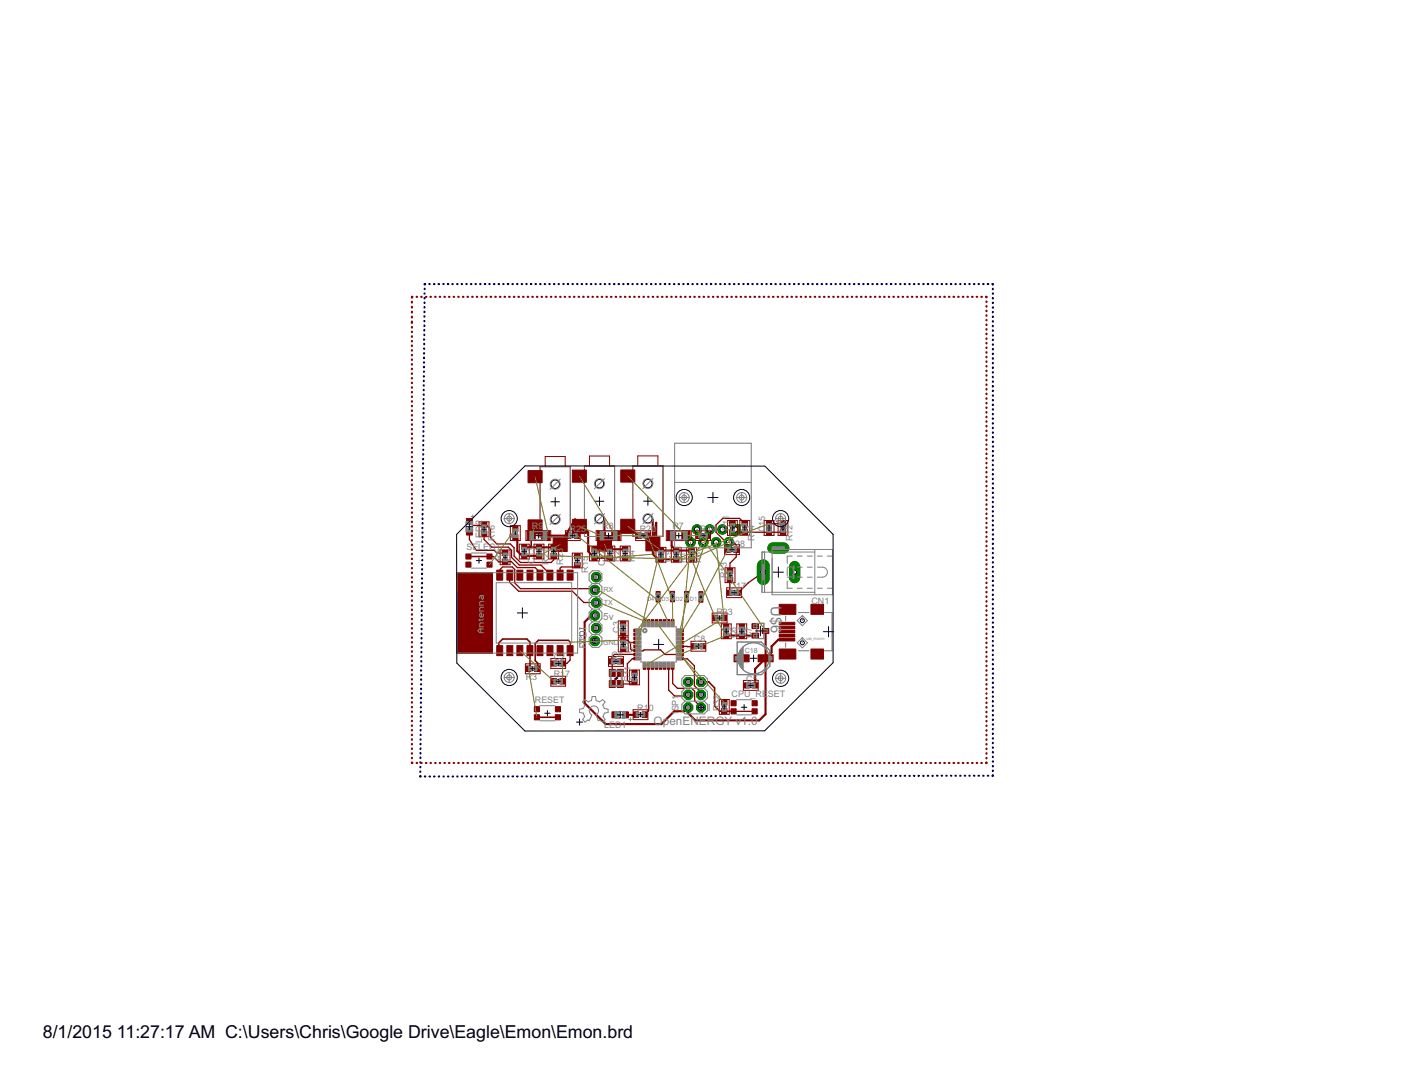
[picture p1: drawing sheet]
<svg xmlns="http://www.w3.org/2000/svg" width="279mm" height="216mm" viewBox="0 0 279 216" stroke-linecap="round" stroke-linejoin="round" font-family="sans-serif">
<defs><g id="words">
<g font-size="4">
<text x="8.5" y="206.4">8/1/2015</text>
<text x="23.2" y="206.4">11:27:17 AM C:\Users\Chris\Google Drive\Eagle\Emon\Emon.brd</text>
</g>
<text font-size="3.3" fill="#808080" x="153.3" y="120.5" transform="rotate(90 153.3 120.5)">U$6</text>
<text font-size="2.6" fill="#808080" x="130" y="144.1">OpenENERGY v1.0</text>
<text font-size="2.2" fill="#808080" x="120" y="123.2">5v</text>
<g font-size="2" fill="#808080">
<text x="95.9" y="107.9" transform="rotate(-90 95.9 107.9)">LED</text>
<text x="95.9" y="104.4" transform="rotate(-90 95.9 104.4)">2</text>
<text x="98.4" y="107.6" transform="rotate(-90 98.4 107.6)">R16</text>
<text x="105.8" y="105.2">R9</text>
<text x="113.3" y="105.9">R25</text>
<text x="119.7" y="105.2">R8</text>
<text x="127.2" y="105.9">R20</text>
<text x="133.7" y="105.2">R7</text>
<text x="139.2" y="105.9">R19</text>
<text x="145" y="105.6" transform="rotate(-90 145 105.6)">R11</text>
<text x="150" y="107.6" transform="rotate(-90 150 107.6)">R1</text>
<text x="150" y="105.3" transform="rotate(-90 150 105.3)">4</text>
<text x="152.2" y="105.9" transform="rotate(-90 152.2 105.9)">C15</text>
<text x="157.6" y="107.6" transform="rotate(-90 157.6 107.6)">R12</text>
<text x="92.7" y="109.4">SELECT</text>
<text x="99.8" y="111.4" transform="rotate(-90 99.8 111.4)">R5</text>
<text x="106.3" y="112.1" transform="rotate(-90 106.3 112.1)">C13</text>
<text x="109.1" y="112.3" transform="rotate(-90 109.1 112.3)">R21</text>
<text x="112" y="112.3" transform="rotate(-90 112 112.3)">R23</text>
<text x="117" y="113.8" transform="rotate(-90 117 113.8)">R15</text>
<text x="120.3" y="112.4" transform="rotate(-90 120.3 112.4)">C12</text>
<text x="123.2" y="111.7" transform="rotate(-90 123.2 111.7)">R2</text>
<text x="126.2" y="111.7" transform="rotate(-90 126.2 111.7)">R4</text>
<text x="133.5" y="111.7" transform="rotate(-90 133.5 111.7)">C9</text>
<text x="136.4" y="111.9" transform="rotate(-90 136.4 111.9)">R1</text>
<text x="139.4" y="111.9" transform="rotate(-90 139.4 111.9)">R6</text>
<text x="144.9" y="108.6">R28</text>
<text x="144.5" y="115" transform="rotate(-90 144.5 115)">R13</text>
<text x="145.1" y="117.1">C17</text>
<text x="123.2" y="125.8" transform="rotate(-90 123.2 125.8)">C3</text>
<text x="142.5" y="122.2">R33</text>
<text x="161.4" y="120.1">CN1</text>
<text x="110.1" y="131.1">C2</text>
<text x="121.6" y="130.7">C4</text>
<text x="125.8" y="129.8" transform="rotate(-90 125.8 129.8)">C1</text>
<text x="138" y="127.7">C8</text>
<text x="146.5" y="126.9" transform="rotate(-90 146.5 126.9)">C6</text>
<text x="149.5" y="126.9" transform="rotate(-90 149.5 126.9)">C7</text>
<text x="104.6" y="135.1">R3</text>
<text x="110.1" y="134.6">R1</text>
<text x="112.4" y="134.6">7</text>
<text x="125.4" y="135.6" transform="rotate(-90 125.4 135.6)">C11</text>
<text x="148.4" y="135.5">C5</text>
<text x="106.4" y="139.8">RESET</text>
<text x="126.7" y="141.4">R10</text>
<text x="135" y="141.9" transform="rotate(-90 135 141.9)">ISP1</text>
<text x="143.1" y="141.4" transform="rotate(-90 143.1 141.4)">R32</text>
<text x="145.5" y="138.6">CPU_RE</text>
<text x="152.7" y="138.6">SET</text>
<text x="120.1" y="144.6">LED1</text>
</g>
<g font-size="1.6" fill="#808080">
<text x="120" y="117.7">RX</text>
<text x="120.1" y="120.4">TX</text>
<text x="120" y="128.1">GND</text>
<text x="148.1" y="129.9">C18</text>
</g>
<g font-size="1.3" fill="#808080">
<text x="128.7" y="119.4">D4</text>
<text x="131.6" y="119.4">D3</text>
<text x="134.4" y="119.4">D2</text>
<text x="137.2" y="119.5">D1</text>
</g>
<g font-size=".7" fill="#808080">
<text x="127.8" y="123">U1</text>
<text x="160.3" y="127.2">USB_POWER</text>
</g>
</g></defs>
<path d="M90.9 113.9h7v16h-7z" fill="#000080" stroke="#000080" stroke-width=".2"/>
<g fill="none" stroke="#000080" stroke-width=".42">
<path d="M84.4 58.3v.1M84.4 59.2v.1M84.5 57.4v.1M84.6 56.5l-.1 .1M85.4 56.5h.1M86.3 56.5h.1M87.2 56.5h.1M88.1 56.5h.1M89 56.5h.2M90 56.5h.1M90.9 56.5h.1M91.8 56.5h.1"/>
<path d="M92.7 56.5h.1M93.6 56.5h.1M94.6 56.5h.1M95.5 56.5h.1M96.4 56.5h.1M97.3 56.5h.1M98.2 56.5h.1M99.1 56.5h.2M100.1 56.5h.1M101 56.5h.1M101.9 56.5h.1M102.8 56.5h.1"/>
<path d="M103.7 56.5h.1M104.6 56.5h.2M105.6 56.5h.1M106.5 56.5h.1M107.4 56.5h.1M108.3 56.5h.1M109.2 56.5h.1M110.2 56.5h.1M111.1 56.5h.1M112 56.5h.1M112.9 56.5h.1M113.8 56.5h.1"/>
<path d="M114.7 56.5h.2M115.7 56.5h.1M116.6 56.5h.1M117.5 56.5h.1M118.4 56.5h.1M119.3 56.5h.1M120.2 56.5h.2M121.2 56.5h.1M122.1 56.5h.1M123 56.5h.1M123.9 56.5h.1M124.8 56.5h.1"/>
<path d="M125.8 56.5h.1M126.7 56.5h.1M127.6 56.5h.1M128.5 56.5h.1M129.4 56.5h.1M130.3 56.5h.2M131.3 56.5h.1M132.2 56.5h.1M133.1 56.5h.1M134 56.5h.1M134.9 56.5h.1M135.8 56.5h.2"/>
<path d="M136.8 56.5h.1M137.7 56.5h.1M138.6 56.5h.1M139.5 56.5h.1M140.4 56.5h.1M141.4 56.5h.1M142.3 56.5h.1M143.2 56.5h.1M144.1 56.5h.1M145 56.5h.1M145.9 56.5h.1M146.9 56.5h.1"/>
<path d="M147.8 56.5h.1M148.7 56.5h.1M149.6 56.5h.1M150.5 56.5h.1M151.4 56.5h.2M152.4 56.5h.1M153.3 56.5h.1M154.2 56.5h.1M155.1 56.5h.1M156 56.5h.1M157 56.5h.1M157.9 56.5h.1"/>
<path d="M158.8 56.5h.1M159.7 56.5h.1M160.6 56.5h.1M161.5 56.5h.1M162.5 56.5h.1M163.4 56.5h.1M164.3 56.5h.1M165.2 56.5h.1M166.1 56.5h.1M167 56.5h.2M168 56.5h.1M168.9 56.5h.1"/>
<path d="M169.8 56.5h.1M170.7 56.5h.1M171.6 56.5h.1M172.6 56.5h.1M173.5 56.5h.1M174.4 56.5h.1M175.3 56.5h.1M176.2 56.5h.1M177.1 56.5h.1M178.1 56.5h.1M179 56.5h.1M179.9 56.5h.1"/>
<path d="M180.8 56.5h.1M181.7 56.5h.1M182.6 56.5h.2M183.6 56.5h.1M184.5 56.5h.1M185.4 56.5h.1M186.3 56.5h.1M187.2 56.5h.1M188.2 56.5h.1M189.1 56.5h.1M190 56.5h.1M190.9 56.5h.1"/>
<path d="M191.8 56.5h.1M192.7 56.5h.1M193.7 56.5h.1M194.6 56.5h.1M195.5 56.5h.1M196.4 56.5h.1M197.3 56.5l.1 .1M197.4 57.4v.1M197.4 58.3v.1M197.4 59.2v.2M84.2 79.3v.1M84.3 76.6v.1"/>
<path d="M84.3 77.5v.1M84.3 78.4v.1M84.3 74.8v.1M84.3 75.7v.1M84.3 72v.1M84.3 72.9v.1M84.3 73.9h.1M84.3 70.2v.1M84.3 71.1v.1M84.3 67.4v.1M84.3 68.3v.2M84.3 69.3v.1"/>
<path d="M84.4 65.6v.1M84.4 66.5v.1M84.4 62.9v.1M84.4 63.8v.1M84.4 64.7v.1M84.4 61v.2M84.4 62v.1M84.4 60.1v.1M197.4 60.2v.1M197.4 61.1v.1M197.4 62v.1M197.4 62.9v.1"/>
<path d="M197.4 63.8v.1M197.4 64.8v.1M197.4 65.7v.1M197.4 66.6v.1M197.4 67.5v.1M197.4 68.5v.1M197.4 69.4v.1M197.4 70.3v.1M197.4 71.2v.1M197.4 72.1v.1M197.4 73v.2M197.4 74v.1"/>
<path d="M197.4 74.9v.1M197.4 75.8v.1M197.4 76.7v.2M197.4 77.7v.1M197.4 78.6v.1M197.4 79.5v.1M84.1 97.6v.1M84.1 98.5v.1M84.1 99.4v.1M84.1 95.8v.1M84.1 96.7v.1M84.1 93v.1"/>
<path d="M84.1 93.9v.1M84.1 94.9v.1M84.1 91.2v.1M84.1 92.1v.1M84.2 88.5v.1M84.2 89.4v.1M84.2 90.3v.1M84.2 86.6v.1M84.2 87.5v.2M84.2 83.9v.1M84.2 84.8v.1M84.2 85.7v.1"/>
<path d="M84.2 82.1v.1M84.2 83v.1M84.2 80.2v.1M84.2 81.2v.1M197.4 80.4v.1M197.4 81.3v.1M197.4 82.3v.1M197.4 83.2v.1M197.4 84.1v.1M197.4 85v.1M197.4 86v.1M197.4 86.9v.1"/>
<path d="M197.4 87.8v.1M197.4 88.7v.1M197.4 89.6v.1M197.4 90.6v.1M197.4 91.5v.1M197.4 92.4v.1M197.4 93.3v.1M197.4 94.2v.1M197.4 95.2v.1M197.4 96.1v.1M197.4 97v.1M197.4 97.9v.1"/>
<path d="M197.4 98.8v.2M197.4 99.8v.1M83.9 118.6v.1M83.9 119.5v.1M83.9 116.8v.1M83.9 117.7v.1M83.9 114v.2M83.9 115v.1M83.9 115.9v.1M83.9 112.2v.1M83.9 113.1v.1M84 109.5v.1"/>
<path d="M84 110.4v.1M84 111.3v.1M84 107.7v.1M84 108.6v.1M84 104.9v.1M84 105.8v.1M84 106.7v.1M84 103.1v.1M84 104v.1M84.1 100.4h.1M84.1 101.3v.1M84.1 102.2l-.1 .1"/>
<path d="M197.4 100.7v.1M197.4 101.6v.1M197.4 102.5v.1M197.4 103.4v.2M197.4 104.4v.1M197.4 105.3v.1M197.4 106.2v.1M197.4 107.1v.2M197.4 108.1v.1M197.4 109v.1M197.4 109.9v.1M197.4 110.8v.1"/>
<path d="M197.4 111.7v.1M197.4 112.7v.1M197.4 113.6v.1M197.4 114.5v.1M197.4 115.4v.1M197.4 116.4v.1M197.4 117.3v.1M197.4 118.2v.1M197.4 119.1v.1M83.7 139.6v.1M83.7 137.8v.1M83.7 138.7v.1"/>
<path d="M83.7 135.1v.1M83.7 136v.1M83.7 136.9v.1M83.8 133.2v.1M83.8 134.2v.1M83.8 130.5v.1M83.8 131.4v.1M83.8 132.3v.1M83.8 128.7v.1M83.8 129.6v.1M83.8 125.9v.1M83.8 126.9v.1"/>
<path d="M83.8 127.8v.1M83.8 124.1v.1M83.8 125v.1M83.9 121.4v.1M83.9 122.3v.1M83.9 123.2l-.1 .1M83.9 120.5h.1M197.4 120v.1M197.4 120.9v.2M197.4 121.9v.1M197.4 122.8v.1M197.4 123.7v.1"/>
<path d="M197.4 124.6v.1M197.4 125.6v.1M197.4 126.5v.1M197.4 127.4v.1M197.4 128.3v.1M197.4 129.2v.1M197.4 130.2v.1M197.4 131.1v.1M197.4 132v.1M197.4 132.9v.1M197.4 133.8v.1M197.4 134.8v.1"/>
<path d="M197.4 135.7v.1M197.4 136.6v.1M197.4 137.5v.1M197.4 138.5v.1M197.4 139.4v.1M83.6 154.3l.1 .1M83.6 151.5v.1M83.6 152.4v.1M83.6 153.4v.1M83.6 149.7v.1M83.6 150.6v.1M83.6 147v.1"/>
<path d="M83.6 147.9v.1M83.6 148.8v.1M83.7 144.2v.1M83.7 145.1v.1M83.7 146v.1M83.7 142.4v.1M83.7 143.3v.1M83.7 140.6v.1M83.7 141.5v.1M84.5 154.4h.1M85.4 154.4h.1M86.3 154.4h.1"/>
<path d="M87.2 154.4h.1M88.2 154.4h.1M89.1 154.4h.1M90 154.4h.1M90.9 154.4h.1M91.8 154.3h.1M92.8 154.3h.1M93.7 154.3h.1M94.6 154.3h.1M95.5 154.3h.1M96.4 154.3h.1M97.3 154.3h.1"/>
<path d="M98.3 154.3h.1M99.2 154.3h.1M100.1 154.3h.1M101 154.3h.1M101.9 154.3h.1M102.8 154.3h.1M103.8 154.3h.1M104.7 154.3h.1M105.6 154.3h.1M106.5 154.3h.1M107.4 154.3h.1M108.3 154.3h.1"/>
<path d="M109.3 154.3h.1M110.2 154.3h.1M111.1 154.3h.1M112 154.3h.1M112.9 154.3h.1M113.9 154.3h.1M114.8 154.3h.1M115.7 154.3h.1M116.6 154.3h.1M117.5 154.3h.1M118.4 154.3h.1M119.4 154.3h.1"/>
<path d="M120.3 154.3h.1M121.2 154.3h.1M122.1 154.3h.1M123 154.3h.1M123.9 154.3h.1M124.9 154.3h.1M125.8 154.3h.1M126.7 154.3h.1M127.6 154.3h.1M128.5 154.3h.1M129.4 154.3h.1M130.4 154.3h.1"/>
<path d="M131.3 154.3h.1M132.2 154.3h.1M133.1 154.3h.1M134 154.3h.1M135 154.3h.1M135.9 154.3h.1M136.8 154.3h.1M137.7 154.3h.1M138.7 154.3h-.1M139.5 154.3h.1M140.5 154.3h.1M141.4 154.3h.1"/>
<path d="M142.3 154.3h.1M143.2 154.3h.1M144.1 154.3h.1M145 154.3h.1M146 154.3h.1M146.9 154.3h.1M147.8 154.3h.1M148.7 154.3h.1M149.6 154.3h.1M150.5 154.3h.1M151.5 154.3h.1M152.4 154.3h.1"/>
<path d="M153.3 154.3h.1M154.2 154.3h.1M155.1 154.3h.1M156 154.3h.1M157 154.3h.1M157.9 154.3h.1M158.8 154.3h.1M159.7 154.3h.1M160.6 154.3h.1M161.6 154.3h.1M162.5 154.3h.1M163.4 154.3h.1"/>
<path d="M164.3 154.3h.1M165.2 154.3h.1M166.1 154.3h.1M167.1 154.3h.1M168 154.3h.1M168.9 154.3h.1M169.8 154.3h.1M170.7 154.2h.1M171.6 154.2h.1M172.6 154.2h.1M173.5 154.2h.1M174.4 154.2h.1"/>
<path d="M175.3 154.2h.1M176.2 154.2h.1M177.1 154.2h.1M178.1 154.2h.1M179 154.2h.1M179.9 154.2h.1M180.8 154.2h.1M181.7 154.2h.1M182.6 154.2h.2M183.6 154.2h.1M184.5 154.2h.1M185.4 154.2h.1"/>
<path d="M186.3 154.2h.1M187.2 154.2h.1M188.2 154.2h.1M189.1 154.2h.1M190 154.2h.1M190.9 154.2h.1M191.8 154.2h.1M192.7 154.2h.1M193.7 154.2h.1M194.6 154.2h.1M195.5 154.2h.1M196.4 154.2h.1"/>
<path d="M197.4 154.1l-.1 .1M197.4 140.3v.1M197.4 141.2v.1M197.4 142.1v.1M197.4 143v.2M197.4 144v.1M197.4 144.9v.1M197.4 145.8v.1M197.4 146.7v.2M197.4 147.7v.1M197.4 148.6v.1M197.4 149.5v.1"/>
<path d="M197.4 150.4v.1M197.4 151.3v.1M197.4 152.3v.1M197.4 153.2v.1"/>
</g>
<path d="M153.7 108.9h2.2" fill="none" stroke="#008000" stroke-width="2.2"/>
<circle cx="154.8" cy="108.9" r=".4" fill="#fff" stroke="#000" stroke-width=".2"/>
<path d="M158 112.6v2.3" fill="none" stroke="#008000" stroke-width="2.2"/>
<circle cx="158" cy="113.7" r=".4" fill="#fff" stroke="#000" stroke-width=".2"/>
<path d="M151.8 112.5v2.5" fill="none" stroke="#008000" stroke-width="2.5"/>
<circle cx="151.8" cy="113.7" r=".51" fill="#fff" stroke="#000" stroke-width=".2"/>
<circle cx="139.4" cy="140.7" r=".96" fill="#008000" stroke="#008000" stroke-width=".2"/>
<circle cx="139.4" cy="140.7" r=".51" fill="#fff" stroke="#000" stroke-width=".2"/>
<circle cx="136.9" cy="140.7" r=".96" fill="#008000" stroke="#008000" stroke-width=".2"/>
<circle cx="136.9" cy="140.7" r=".51" fill="#fff" stroke="#000" stroke-width=".2"/>
<circle cx="139.4" cy="138.1" r=".96" fill="#008000" stroke="#008000" stroke-width=".2"/>
<circle cx="139.4" cy="138.1" r=".51" fill="#fff" stroke="#000" stroke-width=".2"/>
<circle cx="136.9" cy="138.1" r=".96" fill="#008000" stroke="#008000" stroke-width=".2"/>
<circle cx="136.9" cy="138.1" r=".51" fill="#fff" stroke="#000" stroke-width=".2"/>
<circle cx="139.4" cy="135.6" r=".96" fill="#008000" stroke="#008000" stroke-width=".2"/>
<circle cx="139.4" cy="135.6" r=".51" fill="#fff" stroke="#000" stroke-width=".2"/>
<circle cx="136.9" cy="135.6" r=".96" fill="#008000" stroke="#008000" stroke-width=".2"/>
<circle cx="136.9" cy="135.6" r=".51" fill="#fff" stroke="#000" stroke-width=".2"/>
<circle cx="137.3" cy="107.8" r=".93" fill="#008000" stroke="#008000" stroke-width=".2"/>
<circle cx="137.3" cy="107.8" r=".51" fill="#fff" stroke="#000" stroke-width=".2"/>
<circle cx="138.6" cy="105.3" r=".93" fill="#008000" stroke="#008000" stroke-width=".2"/>
<circle cx="138.6" cy="105.3" r=".51" fill="#fff" stroke="#000" stroke-width=".2"/>
<circle cx="139.9" cy="107.8" r=".93" fill="#008000" stroke="#008000" stroke-width=".2"/>
<circle cx="139.9" cy="107.8" r=".51" fill="#fff" stroke="#000" stroke-width=".2"/>
<circle cx="142.4" cy="107.8" r=".93" fill="#008000" stroke="#008000" stroke-width=".2"/>
<circle cx="142.4" cy="107.8" r=".51" fill="#fff" stroke="#000" stroke-width=".2"/>
<circle cx="144.9" cy="107.8" r=".93" fill="#008000" stroke="#008000" stroke-width=".2"/>
<circle cx="144.9" cy="107.8" r=".51" fill="#fff" stroke="#000" stroke-width=".2"/>
<circle cx="141.1" cy="105.3" r=".93" fill="#008000" stroke="#008000" stroke-width=".2"/>
<circle cx="141.1" cy="105.3" r=".51" fill="#fff" stroke="#000" stroke-width=".2"/>
<circle cx="143.7" cy="105.3" r=".93" fill="#008000" stroke="#008000" stroke-width=".2"/>
<circle cx="143.7" cy="105.3" r=".51" fill="#fff" stroke="#000" stroke-width=".2"/>
<path d="M145.3 104.3h1.9v1.9h-1.9z" fill="#008000" stroke="#008000" stroke-width=".2"/>
<circle cx="146.2" cy="105.3" r=".51" fill="#fff" stroke="#000" stroke-width=".2"/>
<circle cx="118.3" cy="127.4" r=".93" fill="#008000" stroke="#008000" stroke-width=".2"/>
<circle cx="118.3" cy="127.4" r=".51" fill="#fff" stroke="#000" stroke-width=".2"/>
<circle cx="118.6" cy="124.9" r=".93" fill="#008000" stroke="#008000" stroke-width=".2"/>
<circle cx="118.6" cy="124.9" r=".51" fill="#fff" stroke="#000" stroke-width=".2"/>
<circle cx="118.3" cy="122.4" r=".93" fill="#008000" stroke="#008000" stroke-width=".2"/>
<circle cx="118.3" cy="122.4" r=".51" fill="#fff" stroke="#000" stroke-width=".2"/>
<circle cx="118.6" cy="119.8" r=".93" fill="#008000" stroke="#008000" stroke-width=".2"/>
<circle cx="118.6" cy="119.8" r=".51" fill="#fff" stroke="#000" stroke-width=".2"/>
<circle cx="118.3" cy="117.3" r=".93" fill="#008000" stroke="#008000" stroke-width=".2"/>
<circle cx="118.3" cy="117.3" r=".51" fill="#fff" stroke="#000" stroke-width=".2"/>
<circle cx="118.6" cy="114.7" r=".93" fill="#008000" stroke="#008000" stroke-width=".2"/>
<circle cx="118.6" cy="114.7" r=".51" fill="#fff" stroke="#000" stroke-width=".2"/>
<g fill="#800000" stroke="#800000" stroke-width=".2">
<path d="M123.4 126.7h1v1.1h-1z"/>
<path d="M123.4 128.4h1v1.1h-1z"/>
<path d="M125.7 135h1v1.1h-1z"/>
<path d="M125.7 133.3h1v1.1h-1z"/>
<path d="M117.7 108.6h1v1.1h-1z"/>
<path d="M117.7 110.3h1v1.1h-1z"/>
<path d="M103.8 108.3h1v1.1h-1z"/>
<path d="M103.8 110h1v1.1h-1z"/>
<path d="M152.4 105.3h1v1.1h-1z"/>
<path d="M152.4 103.6h1v1.1h-1z"/>
<path d="M144.6 117.3h1.1v1h-1.1z"/>
<path d="M146.3 117.3h1.1v1h-1.1z"/>
<path d="M123.4 125.2h1v1.1h-1z"/>
<path d="M123.4 123.5h1v1.1h-1z"/>
<path d="M121.1 131h1.1v1h-1.1z"/>
<path d="M122.8 131h1.1v1h-1.1z"/>
<path d="M147.9 135.8h1.1v1h-1.1z"/>
<path d="M149.6 135.8h1.1v1h-1.1z"/>
<path d="M143.9 124.1h1v1.1h-1z"/>
<path d="M143.9 125.8h1v1.1h-1z"/>
<path d="M147 124.1h1v1.1h-1z"/>
<path d="M147 125.8h1v1.1h-1z"/>
<path d="M137.5 128h1.1v1h-1.1z"/>
<path d="M139.2 128h1.1v1h-1.1z"/>
<path d="M130.9 108.9h1v1.1h-1z"/>
<path d="M130.9 110.6h1v1.1h-1z"/>
<path d="M136.1 119.1h.8v.6h-.8z"/>
<path d="M136.1 117.6h.8v.6h-.8z"/>
<path d="M133.3 119h.8v.6h-.8z"/>
<path d="M133.3 117.6h.8v.6h-.8z"/>
<path d="M130.5 119.1h.8v.6h-.8z"/>
<path d="M130.5 117.6h.8v.6h-.8z"/>
<path d="M139 119.1h.8v.6h-.8z"/>
<path d="M139 117.6h.8v.6h-.8z"/>
<path d="M102 106.3h1v1.1h-1z"/>
<path d="M102 104.6h1v1.1h-1z"/>
<path d="M121.7 141.5h1.2v1.2h-1.2z"/>
<path d="M123.8 141.5h1.2v1.2h-1.2z"/>
<path d="M133.9 108.9h1.1v1.1h-1.1z"/>
<path d="M133.9 110.6h1.1v1.1h-1.1z"/>
<path d="M126 141.5h1v1.1h-1z"/>
<path d="M127.7 141.5h1v1.1h-1z"/>
<path d="M145.1 105.3h1.1v1h-1.1z"/>
<path d="M145.1 103.6h1.1v1h-1.1z"/>
<path d="M155.2 103.6h1.1v1h-1.1z"/>
<path d="M155.2 105.3h1.1v1h-1.1z"/>
<path d="M144.6 114.7h1.1v1h-1.1z"/>
<path d="M144.6 113h1.1v1h-1.1z"/>
<path d="M147.6 103.6h1.1v1h-1.1z"/>
<path d="M147.6 105.3h1.1v1h-1.1z"/>
<path d="M138.5 105.9h1v1.1h-1z"/>
<path d="M140.1 105.9h1.1v1.1h-1.1z"/>
<path d="M120.7 108.7h1.1v1h-1.1z"/>
<path d="M120.7 110.4h1.1v1h-1.1z"/>
<path d="M126.5 105.9h1v1.1h-1z"/>
<path d="M128.2 105.9h1v1.1h-1z"/>
<path d="M106.6 108.3h1.1v1h-1.1z"/>
<path d="M106.6 110h1.1v1h-1.1z"/>
<path d="M109.6 108.3h1.1v1h-1.1z"/>
<path d="M109.6 110h1.1v1h-1.1z"/>
<path d="M112.5 105.9h1.1v1.1h-1.1z"/>
<path d="M114.3 105.9h1v1.1h-1z"/>
<path d="M144.2 108.7h1v1.1h-1z"/>
<path d="M145.9 108.7h1v1.1h-1z"/>
<path d="M143.5 140.9h1.1v1h-1.1z"/>
<path d="M143.5 139.2h1.1v1h-1.1z"/>
<path d="M141.8 122.3h1v1.1h-1z"/>
<path d="M143.4 122.3h1.1v1.1h-1.1z"/>
<path d="M123.8 108.7h1.1v1h-1.1z"/>
<path d="M123.8 110.4h1.1v1h-1.1z"/>
<path d="M137 108.9h1.1v1.1h-1.1z"/>
<path d="M137 110.6h1.1v1.1h-1.1z"/>
<path d="M135.6 105.6h1.6v1.8h-1.6z"/>
<path d="M132.8 105.6h1.6v1.8h-1.6z"/>
<path d="M121.6 105.6h1.7v1.8h-1.7z"/>
<path d="M118.8 105.6h1.6v1.8h-1.6z"/>
<path d="M107.7 105.6h1.6v1.8h-1.6z"/>
<path d="M104.8 105.6h1.6v1.8h-1.6z"/>
<path d="M155 125.3h3.1v.5h-3.1z"/>
<path d="M155 126.1h3.1v.5h-3.1z"/>
<path d="M155 123.7h3.1v.5h-3.1z"/>
<path d="M155 124.5h3.1v.5h-3.1z"/>
<path d="M161.3 120.1h2.5v2h-2.5z"/>
<path d="M161.3 129h2.5v2h-2.5z"/>
<path d="M155 120.1h3.3v2h-3.3z"/>
<path d="M155 129h3.3v2h-3.3z"/>
<path d="M155 126.9h3.1v.5h-3.1z"/>
<path d="M149.5 124h1.4v1h-1.4z"/>
<path d="M149.5 125.9h1.4v1h-1.4z"/>
<path d="M151.6 124.9h1.3v1h-1.3z"/>
<path d="M98.8 128.4h1.2v1.9h-1.2z"/>
<path d="M100.8 128.4h1.2v1.9h-1.2z"/>
<path d="M102.8 128.4h1.2v1.9h-1.2z"/>
<path d="M104.8 128.4h1.2v1.9h-1.2z"/>
<path d="M106.8 128.4h1.2v1.9h-1.2z"/>
<path d="M108.8 128.4h1.2v1.9h-1.2z"/>
<path d="M110.8 128.4h1.2v1.9h-1.2z"/>
<path d="M112.8 128.4h1.2v1.9h-1.2z"/>
<path d="M112.8 113.3h1.2v2h-1.2z"/>
<path d="M110.8 113.3h1.2v2h-1.2z"/>
<path d="M108.8 113.3h1.2v2h-1.2z"/>
<path d="M106.8 113.3h1.2v2h-1.2z"/>
<path d="M104.8 113.3h1.2v2h-1.2z"/>
<path d="M102.8 113.3h1.2v2h-1.2z"/>
<path d="M100.8 113.3h1.2v2h-1.2z"/>
<path d="M98.8 113.3h1.2v2h-1.2z"/>
<path d="M114.3 110.1h1.1v1h-1.1z"/>
<path d="M114.3 111.8h1.1v1h-1.1z"/>
<path d="M95.7 103.9h1.1v1h-1.1z"/>
<path d="M95.7 105.6h1.1v1h-1.1z"/>
<path d="M109.6 134.9h1.1v1.1h-1.1z"/>
<path d="M111.3 134.9h1.1v1.1h-1.1z"/>
<path d="M96.8 110.1h1.1v1h-1.1z"/>
<path d="M96.8 111.7h1.1v1.1h-1.1z"/>
<path d="M92.6 110.1h1.1v1h-1.1z"/>
<path d="M92.6 111.7h1.1v1.1h-1.1z"/>
<path d="M110.4 140.5h1.1v1h-1.1z"/>
<path d="M110.4 142.1h1.1v1h-1.1z"/>
<path d="M106.3 140.5h1v1h-1z"/>
<path d="M106.3 142.1h1v1h-1z"/>
<path d="M106.3 132.4h1v1.1h-1z"/>
<path d="M104.6 132.4h1v1.1h-1z"/>
<path d="M92.8 105.2h1.1v1.2h-1.1z"/>
<path d="M92.8 103.1h1.1v1.1h-1.1z"/>
<path d="M99.9 111.1h1.1v1.1h-1.1z"/>
<path d="M99.9 109.5h1.1v1h-1.1z"/>
<path d="M149.6 139.3h1v1h-1z"/>
<path d="M149.6 140.9h1v1h-1z"/>
<path d="M145.4 139.3h1v1h-1z"/>
<path d="M145.4 140.9h1v1h-1z"/>
<path d="M109.6 131.4h1.1v1h-1.1z"/>
<path d="M111.3 131.4h1.1v1h-1.1z"/>
<path d="M146 130.2h3v1.4h-3z"/>
<path d="M150.7 130.2h3.1v1.4h-3.1z"/>
<path d="M121.2 135.3h1.1v1.4h-1.1z"/>
<path d="M122.7 135.3h1.2v1.4h-1.2z"/>
<path d="M122.7 133.1h1.2v1.4h-1.2z"/>
<path d="M121.2 133.1h1.1v1.4h-1.1z"/>
<path d="M126 125.1h1.3v.5h-1.3z"/>
<path d="M126 125.9h1.3v.5h-1.3z"/>
<path d="M126 126.7h1.3v.5h-1.3z"/>
<path d="M126 127.5h1.3v.5h-1.3z"/>
<path d="M126 128.3h1.3v.5h-1.3z"/>
<path d="M126 129.1h1.3v.5h-1.3z"/>
<path d="M126 129.9h1.3v.5h-1.3z"/>
<path d="M126 130.7h1.3v.5h-1.3z"/>
<path d="M127.9 131.8h.5v1.3h-.5z"/>
<path d="M128.7 131.8h.5v1.3h-.5z"/>
<path d="M129.5 131.8h.5v1.3h-.5z"/>
<path d="M130.3 131.8h.5v1.3h-.5z"/>
<path d="M131.1 131.8h.5v1.3h-.5z"/>
<path d="M131.9 131.8h.5v1.3h-.5z"/>
<path d="M132.7 131.8h.5v1.3h-.5z"/>
<path d="M133.5 131.8h.5v1.3h-.5z"/>
<path d="M134.6 130.7h1.3v.5h-1.3z"/>
<path d="M134.6 129.9h1.3v.5h-1.3z"/>
<path d="M134.6 129.1h1.3v.5h-1.3z"/>
<path d="M134.6 128.3h1.3v.5h-1.3z"/>
<path d="M134.6 127.5h1.3v.5h-1.3z"/>
<path d="M134.6 126.7h1.3v.5h-1.3z"/>
<path d="M134.6 125.9h1.3v.5h-1.3z"/>
<path d="M134.6 125.1h1.3v.5h-1.3z"/>
<path d="M133.5 123.2h.5v1.3h-.5z"/>
<path d="M132.7 123.2h.5v1.3h-.5z"/>
<path d="M131.9 123.2h.5v1.3h-.5z"/>
<path d="M131.1 123.2h.5v1.3h-.5z"/>
<path d="M130.3 123.2h.5v1.3h-.5z"/>
<path d="M129.5 123.2h.5v1.3h-.5z"/>
<path d="M128.7 123.2h.5v1.3h-.5z"/>
<path d="M127.9 123.2h.5v1.3h-.5z"/>
<path d="M113.8 103.3h2.8v2.7h-2.8z"/>
<path d="M118.8 106.8h2.8v2.8h-2.8z"/>
<path d="M113.8 93.5h2.8v2.4h-2.8z"/>
<path d="M123.4 103.2h2.8v2.8h-2.8z"/>
<path d="M128.4 106.7h2.8v2.8h-2.8z"/>
<path d="M123.4 93.4h2.8v2.4h-2.8z"/>
<path d="M105 103.4h2.8v2.8h-2.8z"/>
<path d="M110 106.8h2.8v2.8h-2.8z"/>
<path d="M105 93.6h2.8v2.4h-2.8z"/>
</g>
<path d="M107.4 92.8h6v14h-6zM108.4 92.8v-2h4v2M116.2 92.7h6v14h-6zM117.2 92.7v-2h4v2M125.8 92.6h6v14h-6zM126.8 92.6v-2h4v2" fill="none" stroke="#800000" stroke-width=".2"/>
<g fill="none" stroke="#800000" stroke-width=".42">
<path d="M81.9 60v.2M82 59l-.1 .2M82.8 59h.2M83.8 59h.1M84.7 59h.1M85.6 59h.1M86.5 59h.1M87.4 59h.1M88.4 59h.1M89.3 59h.1M90.2 59h.1M91.1 59h.1"/>
<path d="M92.1 59h.1M93 59h.1M93.9 59h.1M94.8 59h.1M95.7 59h.1M96.6 59h.2M97.6 59h.1M98.5 59h.1M99.4 59h.1M100.3 59h.1M101.2 59h.2M102.2 59h.1"/>
<path d="M103.1 59h.1M104 59h.1M104.9 59h.2M105.9 59h.1M106.8 59h.1M107.7 59h.1M108.6 59h.1M109.5 59h.1M110.4 59h.2M111.4 59h.1M112.3 59h.1M113.2 59h.1"/>
<path d="M114.1 59h.1M115.1 59h.1M116 59h.1M116.9 59h.1M117.8 59h.1M118.7 59h.2M119.7 59h.1M120.6 59h.1M121.5 59h.1M122.4 59h.1M123.3 59h.1M124.3 59h.1"/>
<path d="M125.2 59h.1M126.1 59h.1M127 59h.1M128 59h.1M128.9 59h.1M129.8 59h.1M130.7 59h.1M131.6 59h.1M132.5 59h.2M133.5 59h.1M134.4 59h.1M135.3 59h.1"/>
<path d="M136.2 59h.1M137.2 59h.1M138.1 59h.1M139 59h.1M139.9 59h.1M140.8 59h.1M141.8 59h.1M142.7 59h.1M143.6 59h.1M144.5 59h.1M145.4 59h.1M146.3 59h.2"/>
<path d="M147.3 59h.1M148.2 59h.1M149.1 59h.1M150 59h.2M151 59h.1M151.9 59h.1M152.8 59h.1M153.7 59h.1M154.6 59h.1M155.6 59h.1M156.5 59h.1M157.4 59h.1"/>
<path d="M158.3 59h.1M159.2 59h.1M160.2 59h.1M161.1 59h.1M162 59h.1M162.9 59h.1M163.9 59h.1M164.8 59h.1M165.7 59h.1M166.6 59h.1M167.5 59h.1M168.4 59h.2"/>
<path d="M169.4 59h.1M170.3 59h.1M171.2 59h.1M172.1 59h.1M173.1 59h.1M174 59h.1M174.9 59h.1M175.8 59h.1M176.7 59h.1M177.7 59h.1M178.6 59h.1M179.5 59h.1"/>
<path d="M180.4 59h.1M181.3 59h.1M182.3 59h.1M183.2 59h.1M184.1 59h.1M185 59h.1M185.9 59h.2M186.9 59h.1M187.8 59h.1M188.7 59h.1M189.6 59h.1M190.5 59h.1"/>
<path d="M191.5 59h.1M192.4 59h.1M193.3 59h.1M194.2 59h.1M195.1 59h.2M196.1 59l.1 .1M196.2 59.9v.1M81.9 61v.2M81.9 62v.1M81.9 62.9v.2M81.9 63.9v.3M81.9 65v.1"/>
<path d="M81.9 65.9v.1M81.9 66.8v.2M81.9 67.8v.1M81.9 68.7v.1M81.9 69.6v.1M81.9 70.5v.2M81.9 71.5v.1M81.9 72.4v.1M81.9 73.3v.1M81.9 74.2v.1M81.9 75.1v.1M81.9 76.1v.1"/>
<path d="M81.9 77v.1M81.9 77.9v.1M81.9 78.8v.1M81.9 79.8v.1M196.2 60.9v.1M196.2 61.8v.1M196.2 62.7v.1M196.2 63.6v.1M196.2 64.5v.1M196.2 65.4v.1M196.2 66.3v.1M196.2 67.3v.1"/>
<path d="M196.2 68.2v.1M196.2 69.1v.1M196.2 70v.1M196.2 70.9v.1M196.2 71.8v.1M196.2 72.8v.1M196.2 73.7v.1M196.2 74.6v.1M196.2 75.5v.1M196.2 76.4v.1M196.2 77.3v.1M196.2 78.3v.1"/>
<path d="M196.2 79.2v.1M81.9 80.7v.1M81.9 81.6v.1M81.9 82.5v.1M81.9 83.4v.1M81.9 84.3v.2M81.9 85.3v.1M81.9 86.2v.1M81.9 87.1v.1M81.9 88v.1M81.9 89v.1M81.9 89.9v.1"/>
<path d="M81.9 90.8v.1M81.9 91.7v.1M81.9 92.6v.2M81.9 93.6v.1M81.9 94.5v.1M81.9 95.4v.1M81.9 96.3v.1M81.9 97.2v.1M81.9 98.2v.1M81.9 99.1v.1M196.2 80.1v.1M196.2 81v.1"/>
<path d="M196.2 81.9v.1M196.2 82.8v.2M196.2 83.8v.1M196.2 84.7v.1M196.2 85.6v.1M196.2 86.5v.1M196.2 87.4v.1M196.2 88.3v.1M196.2 89.3v.1M196.2 90.2v.1M196.2 91.1v.1M196.2 92v.1"/>
<path d="M196.2 92.9v.1M196.2 93.8v.1M196.2 94.8v.1M196.2 95.7v.1M196.2 96.6v.1M196.2 97.5v.1M196.2 98.4v.1M196.2 99.3v.1M81.9 100v.1M81.9 100.9v.1M81.9 101.9v.1M81.9 102.8v.1"/>
<path d="M81.9 103.7v.1M81.9 104.6v.1M81.9 105.5v.1M81.9 106.4v.2M81.9 107.4v.1M81.9 108.3v.1M81.9 109.2v.1M81.9 110.1v.1M81.9 111.1v.1M81.9 112v.1M81.9 112.9v.1M81.9 113.8v.1"/>
<path d="M81.9 114.7v.2M81.9 115.7v.1M81.9 116.6v.1M81.9 117.5v.1M81.9 118.4v.1M81.9 119.3v.1M102.5 106.8l.4 .4v2.3l.9 1h3.4M104.3 108.8h5.8M109 106v.3l-.2 .2h4.3M111.4 108.2l3-4.9 2.6 2.6v3.7l1.2 1.3h3.1M119.6 106.5v1.5l1.2 1.2M120.2 103.3v4.9"/>
<path d="M124.3 109.2l-6.2 .1M128.7 106.5l.2 .1M129.8 103.2v4.9l.7-4.2v3.8l-.7 .7v1.8l1 .9h3.7M131.2 109.2l.2 .3h6.1M133.6 106.5v2l.9 1M196.2 100.2v.2M196.2 101.2v.1M196.2 102.1v.1M196.2 103v.1M196.2 103.9v.1M196.2 104.8v.1M196.2 105.7v.2"/>
<path d="M196.2 106.7v.1M196.2 107.6v.1M196.2 108.5v.1M196.2 109.4v.1M196.2 110.3v.1M196.2 111.3v.1M196.2 112.2v.1M196.2 113.1v.1M196.2 114v.1M196.2 114.9v.1M196.2 115.8v.1M196.2 116.8v.1"/>
<path d="M196.2 117.7v.1M196.2 118.6v.1M196.2 119.5v.1M81.9 120.3v.1M81.9 121.2v.1M81.9 122.1v.1M81.9 123v.1M81.9 124v.1M81.9 124.9v.1M81.9 125.8v.1M81.9 126.7v.1M81.9 127.6v.1"/>
<path d="M81.9 128.5v.2M81.9 129.5v.1M81.9 130.4v.1M81.9 131.3v.1M81.9 132.2v.1M81.9 133.2v.1M81.9 134.1v.1M81.9 135v.1M81.9 135.9v.1M81.9 136.8v.1M81.9 137.8v.1M81.9 138.7v.1"/>
<path d="M81.9 139.6v.1M118.3 122.4h-.7l-1.3 1.3v16.1l4.1 4.2h11.1l2.6-2.6h2l.8-.7v1.1l1.4 1.4h12.7l1.2-1.2 .1-16.5M123.9 125.8v1.5M126.7 130.9l-.1 .1M144.4 126.3l5.8 .1M152.2 125.4l.1 .1M152.3 130.9h-.1M152.3 130.9l-2.1 2.1v3.3M156.5 127.2h-1.7l-1.4 1.3v1.2l-1.1 1.2M196.2 120.4v.1M196.2 121.3v.1M196.2 122.2v.1"/>
<path d="M196.2 123.2v.1M196.2 124.1v.1M196.2 125v.1M196.2 125.9v.1M196.2 126.8v.1M196.2 127.7v.1M196.2 128.7v.1M196.2 129.6v.1M196.2 130.5v.1M196.2 131.4v.1M196.2 132.3v.1M196.2 133.2v.1"/>
<path d="M196.2 134.2v.1M196.2 135.1v.1M196.2 136v.1M196.2 136.9v.1M196.2 137.8v.1M196.2 138.7v.2M196.2 139.7v.1M81.9 140.5v.1M81.9 141.4v.1M81.9 142.4v.1M81.9 143.3v.1M81.9 144.2v.1"/>
<path d="M81.9 145.1v.1M81.9 146v.2M81.9 147v.1M81.9 147.9v.1M81.9 148.8v.1M81.9 149.7v.1M81.9 150.6v.1M81.9 151.6l.1 .1M82.8 151.7h.2M83.8 151.7h.1M84.7 151.7h.1M85.6 151.7h.1"/>
<path d="M86.5 151.7h.1M87.4 151.7h.1M88.4 151.7h.1M89.3 151.7h.1M90.2 151.7h.1M91.1 151.7h.1M92.1 151.7h.1M93 151.7h.1M93.9 151.7h.1M94.8 151.7h.1M95.7 151.7h.1M96.6 151.7h.2"/>
<path d="M97.6 151.7h.1M98.5 151.7h.1M99.4 151.7h.1M100.3 151.7h.1M101.2 151.7h.2M102.2 151.7h.1M103.1 151.7h.1M104 151.7h.1M104.9 151.7h.2M105.9 151.7h.1M106.8 151.7h.1M107.7 151.7h.1"/>
<path d="M108.6 151.7h.1M109.5 151.7h.1M110.4 151.7h.2M111.4 151.7h.1M112.3 151.7h.1M113.2 151.7h.1M114.1 151.7h.1M115.1 151.7h.1M116 151.7h.1M116.9 151.7h.1M117.8 151.7h.1M118.7 151.7h.2"/>
<path d="M119.7 151.7h.1M120.6 151.7h.1M121.5 151.7h.1M122.4 151.7h.1M123.3 151.7h.1M124.3 151.7h.1M125.2 151.7h.1M126.1 151.7h.1M126.5 142.1h-2.1M127 151.7h.1M128 151.7h.1M128.9 151.7h.1"/>
<path d="M129.8 151.7h.1M130.7 151.7h.1M131.6 151.7h.1M132.5 151.7h.2M133.5 151.7h.1M134.4 151.7h.1M135.3 151.7h.1M136.2 151.7h.1M137.2 151.7h.1M138.1 151.7h.1M139 151.7h.1M139.9 151.7h.1"/>
<path d="M140.8 151.7h.1M141.8 151.7h.1M142.7 151.7h.1M143.6 151.7h.1M144.5 151.7h.1M145.4 151.7h.1M146.3 151.7h.2M147.3 151.7h.1M148.2 151.7h.1M149.1 151.7h.1M150 151.7h.2M151 151.7h.1"/>
<path d="M151.9 151.7h.1M152.8 151.7h.1M153.7 151.7h.1M154.6 151.7h.1M155.6 151.7h.1M156.5 151.7h.1M157.4 151.7h.1M158.3 151.7h.1M159.2 151.7h.1M160.2 151.7h.1M161.1 151.7h.1M162 151.7h.1"/>
<path d="M162.9 151.7h.1M163.9 151.7h.1M164.8 151.7h.1M165.7 151.7h.1M166.6 151.7h.1M167.5 151.7h.1M168.4 151.7h.2M169.4 151.7h.1M170.3 151.7h.1M171.2 151.7h.1M172.1 151.7h.1M173.1 151.7h.1"/>
<path d="M174 151.7h.1M174.9 151.7h.1M175.8 151.7h.1M176.7 151.7h.1M177.7 151.7h.1M178.6 151.7h.1M179.5 151.7h.1M180.4 151.7h.1M181.3 151.7h.1M182.3 151.7h.1M183.2 151.7h.1M184.1 151.7h.1"/>
<path d="M185 151.7h.1M185.9 151.7h.2M186.9 151.7h.1M187.8 151.7h.1M188.7 151.7h.1M189.6 151.7h.1M190.5 151.7h.1M191.5 151.7h.1M192.4 151.7h.1M193.3 151.7h.1M194.2 151.7h.1M195.1 151.7h.2"/>
<path d="M196.2 151.6l-.1 .1M196.2 140.6v.1M196.2 141.5v.1M196.2 142.4v.1M196.2 143.3v.1M196.2 144.3h.1M196.2 145.2v.1M196.2 146.1v.1M196.2 147v.1M196.2 147.9v.1M196.2 148.8v.1M196.2 149.7v.1"/>
<path d="M196.2 150.7v.1"/>
</g>
<g fill="none" stroke="#800000" stroke-width=".25">
<path d="M93.3 103.7h-.1l.8 .8 2.7-.1 .8 .8v1.7l1.3 1.2h2.7l.7 .8v1.7l1.3 1.2h6.1l.5-.5v-.8M93.3 105.8v1.5l1.4 2.1h3.6l.5 .6h1.7M96.3 106.1v1.2l1.5 1.5h3.3l.6 .6v1.4l1.6 1.5h4.3l1.8 1.9v.1M97.1 110.6h1l1.1 1.1h1.2M99.4 114.3v-1.1l.5-.5h2l.5 .5v2.7l1.1 1.1h14.5l.4 .3h.7M100.5 111.7h1.2l1.2 1.1h3.5l.7 .7M101.3 114.4v1.4l1.8 1.7h10.7l2.3 2.3h3.1M101.4 114.3l-.2 .2M114.8 112.3l-.4 .4h-2.8l-.2 .2v1.4M145.2 115.2l-.1 2.6M145.7 105.8h10M145.7 105.8h-.1"/>
<path d="M146.4 109.3h.1M148.1 105.8h.1M148.1 104.1l-1-1h-3.4l-1.3 1.3v1.4l1.7 1.7h1.5l.8 .8v2.4l-1.2 1.3v1.5M151.8 113.7l-3 2.2-2 1.9M152.9 104.1h2.8M113 127.3l.4 .4v1.6M113.4 129.3v1.9l-.7 .7h-.8M113.4 129.3v.1M123.3 133.8v.3l-1.3 1.4v.3l-.2 .2M123.9 127.3h.9l.4 .4h1.5M125.4 127.7v1.3l.3 .3 2.2 .1 .2-.2h3.3l.9 .9h3M126.6 131h-.8l-1 1v3.3l.2 .2h1.2l-.5 .5h-2.4"/>
<path d="M126.7 130.1h-4.5l-.5 .5 .1 3.2M126.7 130.1h.1M128.9 123.8h.1M129 132.4v8.9l-.8 .8M129.7 123.8h.1M133 132.4v4.8l1.2 1.2h2.4l.3-.3M133.8 132.4v3.5l.9 .9h2.8l.6 .6v1.9l1.3 1.4M133.8 132.4h.1M135.3 130.9l1.4 .1 1.4 1.4v3.9l1.3 1.3v.5M135.3 130.1h.1M135.3 128.5h2.7h-.1M135.3 128.5h.1"/>
<path d="M142.3 122.9h.1M145.9 141.4h4.2"/>
</g>
<path d="M93.2 110.6h4.1M100.5 111.7h-.1M105.6 106.5v2l-.3 .3M107.1 113.5v.5l.3 .3M99.3 129.4l-.1-.3v-1.3l.7-.8h4.9l.6 .7v5l-.3 .2M113 127.3h-5.9l-.7 .6v3.4l.5 .5v1l-.1 .1M123.9 127.3l.2 .4M139.4 135.6h1.5l1.2 1.2v3.6l1 1h2.8M139.4 135.6h.1M106.8 142.6h4.2M144 141.4h.1" fill="none" stroke="#800000" stroke-width=".32"/>
<path d="M153.7 108.9h2.2" fill="none" stroke="#008000" stroke-width="2.2"/>
<circle cx="154.8" cy="108.9" r=".4" fill="#fff" stroke="#000" stroke-width=".2"/>
<path d="M158 112.6v2.3" fill="none" stroke="#008000" stroke-width="2.2"/>
<circle cx="158" cy="113.7" r=".4" fill="#fff" stroke="#000" stroke-width=".2"/>
<path d="M151.8 112.5v2.5" fill="none" stroke="#008000" stroke-width="2.5"/>
<circle cx="151.8" cy="113.7" r=".51" fill="#fff" stroke="#000" stroke-width=".2"/>
<circle cx="139.4" cy="140.7" r=".96" fill="#008000" stroke="#008000" stroke-width=".2"/>
<circle cx="139.4" cy="140.7" r=".51" fill="#fff" stroke="#000" stroke-width=".2"/>
<circle cx="136.9" cy="140.7" r=".96" fill="#008000" stroke="#008000" stroke-width=".2"/>
<circle cx="136.9" cy="140.7" r=".51" fill="#fff" stroke="#000" stroke-width=".2"/>
<circle cx="139.4" cy="138.1" r=".96" fill="#008000" stroke="#008000" stroke-width=".2"/>
<circle cx="139.4" cy="138.1" r=".51" fill="#fff" stroke="#000" stroke-width=".2"/>
<circle cx="136.9" cy="138.1" r=".96" fill="#008000" stroke="#008000" stroke-width=".2"/>
<circle cx="136.9" cy="138.1" r=".51" fill="#fff" stroke="#000" stroke-width=".2"/>
<circle cx="139.4" cy="135.6" r=".96" fill="#008000" stroke="#008000" stroke-width=".2"/>
<circle cx="139.4" cy="135.6" r=".51" fill="#fff" stroke="#000" stroke-width=".2"/>
<circle cx="136.9" cy="135.6" r=".96" fill="#008000" stroke="#008000" stroke-width=".2"/>
<circle cx="136.9" cy="135.6" r=".51" fill="#fff" stroke="#000" stroke-width=".2"/>
<circle cx="137.3" cy="107.8" r=".93" fill="#008000" stroke="#008000" stroke-width=".2"/>
<circle cx="137.3" cy="107.8" r=".51" fill="#fff" stroke="#000" stroke-width=".2"/>
<circle cx="138.6" cy="105.3" r=".93" fill="#008000" stroke="#008000" stroke-width=".2"/>
<circle cx="138.6" cy="105.3" r=".51" fill="#fff" stroke="#000" stroke-width=".2"/>
<circle cx="139.9" cy="107.8" r=".93" fill="#008000" stroke="#008000" stroke-width=".2"/>
<circle cx="139.9" cy="107.8" r=".51" fill="#fff" stroke="#000" stroke-width=".2"/>
<circle cx="142.4" cy="107.8" r=".93" fill="#008000" stroke="#008000" stroke-width=".2"/>
<circle cx="142.4" cy="107.8" r=".51" fill="#fff" stroke="#000" stroke-width=".2"/>
<circle cx="144.9" cy="107.8" r=".93" fill="#008000" stroke="#008000" stroke-width=".2"/>
<circle cx="144.9" cy="107.8" r=".51" fill="#fff" stroke="#000" stroke-width=".2"/>
<circle cx="141.1" cy="105.3" r=".93" fill="#008000" stroke="#008000" stroke-width=".2"/>
<circle cx="141.1" cy="105.3" r=".51" fill="#fff" stroke="#000" stroke-width=".2"/>
<circle cx="143.7" cy="105.3" r=".93" fill="#008000" stroke="#008000" stroke-width=".2"/>
<circle cx="143.7" cy="105.3" r=".51" fill="#fff" stroke="#000" stroke-width=".2"/>
<path d="M145.3 104.3h1.9v1.9h-1.9z" fill="#008000" stroke="#008000" stroke-width=".2"/>
<circle cx="146.2" cy="105.3" r=".51" fill="#fff" stroke="#000" stroke-width=".2"/>
<circle cx="118.3" cy="127.4" r=".93" fill="#008000" stroke="#008000" stroke-width=".2"/>
<circle cx="118.3" cy="127.4" r=".51" fill="#fff" stroke="#000" stroke-width=".2"/>
<circle cx="118.6" cy="124.9" r=".93" fill="#008000" stroke="#008000" stroke-width=".2"/>
<circle cx="118.6" cy="124.9" r=".51" fill="#fff" stroke="#000" stroke-width=".2"/>
<circle cx="118.3" cy="122.4" r=".93" fill="#008000" stroke="#008000" stroke-width=".2"/>
<circle cx="118.3" cy="122.4" r=".51" fill="#fff" stroke="#000" stroke-width=".2"/>
<circle cx="118.6" cy="119.8" r=".93" fill="#008000" stroke="#008000" stroke-width=".2"/>
<circle cx="118.6" cy="119.8" r=".51" fill="#fff" stroke="#000" stroke-width=".2"/>
<circle cx="118.3" cy="117.3" r=".93" fill="#008000" stroke="#008000" stroke-width=".2"/>
<circle cx="118.3" cy="117.3" r=".51" fill="#fff" stroke="#000" stroke-width=".2"/>
<circle cx="118.6" cy="114.7" r=".93" fill="#008000" stroke="#008000" stroke-width=".2"/>
<circle cx="118.6" cy="114.7" r=".51" fill="#fff" stroke="#000" stroke-width=".2"/>
<path d="M90.9 113.9h7v16h-7z" fill="#800000" stroke="#800000" stroke-width=".2"/>
<g fill="none" stroke="#800000" stroke-width=".2">
<path d="M95.3 103.7h1.9v3h-1.9zM99.5 109.3h1.9v3h-1.9zM101.5 104.5h2v3h-2zM103.3 108.2h1.9v2.9h-1.9zM104.6 105.5h4.9v2h-4.9zM106.2 108.2h2v2.9h-2zM109.1 108.2h2v2.9h-2zM112.4 105.5h3v2h-3zM113.8 110h2v2.9h-2zM117.2 108.6h2v2.9h-2zM118.6 105.5h4.9v2h-4.9zM120.3 108.6h2v2.9h-2z"/>
<path d="M123.3 108.6h2v2.9h-2zM126.4 105.5h2.9v2h-2.9zM130.5 108.8h1.9v3h-1.9zM132.5 105.5h5v2h-5zM133.5 108.8h2v3h-2zM136.5 108.8h2v3h-2zM138.3 105.5h3v2h-3zM144.1 108.3h2.9v2h-2.9zM144.2 112.9h2v2.9h-2zM144.5 116.9h2.9v1.9h-2.9zM144.7 103.5h1.9v2.9h-1.9zM147.1 103.5h2v2.9h-2z"/>
<path d="M152 103.5h1.9v2.9h-1.9zM154.7 103.5h2v2.9h-2zM104.5 132h2.9v1.9h-2.9zM109.5 130.9h3v2h-3zM109.5 134.5h3v1.9h-3zM121 130.5h3v2h-3zM123 123.4h1.9v3h-1.9zM123 126.6h1.9v3h-1.9zM125.2 133.2h1.9v2.9h-1.9zM137.4 127.5h3v2h-3zM141.6 121.9h3v1.9h-3zM143 139.1h2v2.9h-2z"/>
<path d="M143.4 124h2v3h-2zM146.5 124h2v3h-2zM147.8 135.3h3v1.9h-3zM125.9 141.1h2.9v2h-2.9z"/>
</g>
<g fill="none" stroke="#808080" stroke-width=".2">
<path d="M107.4 93.3v-.5h6v14h-6v-.5M107.4 96.3v7M111.4 95.2l-2 2.1M116.2 93.2v-.5h6v14h-6v-.5M116.2 96.2v6.9M120.2 95.1l-2 2.1M125.8 93.1v-.5h6v14h-6v-.5M125.8 96.1v7M129.9 95.1l-2.1 2.1M135 98.9h2.1M136.1 97.9v2M146.5 98.9h2"/>
<path d="M147.5 97.9v2M90.9 113.9h24v15.9h-24zM92.7 104.2v1M93.7 102.7h.6M93.7 109.9h3.1M93.7 112.9h3.1M94 104.3v.9M94 102.4v.6M95.8 118.4v.6l.1 .1 .2-.1v-.6h-.5l-.2 .2v.4M95.9 104.8v.8M96.1 119.6h-.5l-.2 .2v.5h.7M96.6 104.8v.8"/>
<path d="M98.7 115.8h15v12h-15zM100.1 110.4v.8M100.2 103.1h2.1M100.8 110.4v.8M101.3 102.1v2M101.7 106.6v.2h-.4M101.7 106.2v.3M101.7 106.4h-.4l.2 .1M102 105.6v.7M102.9 105.6v.7M103.8 109.3v.7M104.7 109.3v.7"/>
<path d="M106.1 107.3h1.9M106.1 105.7h1.9M106.8 109.2v.9M107.5 109.2v.9M109.7 109.2v.9M110.4 109.2v.9M111.4 102.2l-2 2.1M113.5 106.8h.8M113.5 106.1h.8M114.4 111v.9M115.1 111v.9M117.8 109.7v.7"/>
<path d="M118.7 109.7v.7M120.1 107.3h1.9M120.1 105.7h1.9M120.2 102.1l-2 2.1M120.9 109.6v.9M121.6 109.6v.9M124 109.6v.9M124.7 109.6v.9M127.4 106.8h.9M127.4 106.1h.9M129.9 102.1l-2.1 2M130.5 118h.8v1.2h-.8z"/>
<path d="M130.6 118.4h.5l-.2 .3zM130.6 118.4h.5M130.7 118.5h.3M130.8 118.6h.2M130.9 118.7h.1M131 109.9v.8M131.9 109.9v.8M133.3 118v1.2M133.3 118h.9v1.2h-.9M133.5 118.4h.5l-.3 .2zM133.5 118.4h.4M133.6 118.5h.3"/>
<path d="M133.7 118.6h.1M134 107.3h1.9M134 105.7h1.9M134.1 109.9v.8M134.8 109.9v.8M136.3 118.4h.5l-.3 .3zM136.3 118.4h.5M136.4 118.5h.3M136.4 118.6h.2M136.5 118.6h.1M136.5 118.7h.1M136.9 118h-.8v1.2h.8"/>
<path d="M136.9 118v1.2M137.2 109.9v.8M137.9 109.9v.8M139 118.1v1.2M139 118.1h.8v1.2h-.8M139.1 118.5h.5l-.2 .2zM139.2 118.5h.4M139.2 118.6h.3M139.3 118.6h.2M139.3 118.7h.1M139.4 106.8h.8M139.4 106.1h.8"/>
<path d="M144.8 113.9v.9M145.1 109.6h.9M145.1 108.9h.9M145.3 104.5v.9M145.5 113.9v.9M145.6 117.4h.7M145.6 118.3h.7M146 104.5v.9M147.8 104.5v.9M148.5 104.5v.9M152 109.7v8.1M152.5 104.6v.7"/>
<path d="M153.4 104.6v.7M153.5 109.2h12v9h-12zM154.2 103.1h2.1M155.2 102.1v2M155.3 104.5v.9M156.1 104.5v.9M156.5 115.5v1.4h1M156.5 113v1.5M156.5 112.8h1M156.5 114.7h1M157.5 110.6h-1v1.4M158.5 116.9h1"/>
<path d="M158.5 110.6h1M158.5 112.8h1M158.5 114.7h1M160.5 116.9h1M160.5 110.6h1M160.5 112.8h1M160.5 114.7h1M162 109.2v9M162 109.7h-10.5v8.1h10.5M162.5 112.8a1.82 1.82 0 0 1 1.8 .3 1 1 0 0 1 .1 1.1 1 1 0 0 1-.9 .5h-1M162.5 116.9h1M162.5 110.6h1"/>
<path d="M164.5 116.9h1M164.5 110.6h1M95.4 123.1v.3M95.6 125v.8M96.1 125h-.7l-.4 .4 .4 .4h.7M96.1 123.8h-.5l-.2 .2v.6h.7M96.1 120.7h-.5l-.2 .2v.6h.7M96.1 122.1v.4l-.2 .2h-.3l-.2-.2v-.4l.4-.2v.8M96.1 123.1l-.2 .2h-.7M100.2 134.7h2.1M101.3 133.7v2M105.5 133.3h.9"/>
<path d="M105.5 132.6h.9M110.6 135.8h.8M110.6 135.1h.8M110.7 131.5h.7M110.7 132.3h.7M115.3 127.2l1.2 .9M115.3 126.3v-.6l.2-.2h.8l.2 .2v1M115.3 127.9v.8h1.2M115.3 124.8v.3M115.3 126.7v.8M115.3 127.1h1.2M115.3 124.9h1.2"/>
<path d="M115.9 128.3v.4M116.5 124.8v.3M116.5 127.2l-1.2 .9M116.5 126.3h-1.2l.4 .4M117.6 139.3l-.6 .3-.7-.5-.5 .5 .5 .6-.3 .6-.7 .2v.6l.7 .2 .3 .7-.4 .6 .4 .5 .6-.5 .3 .2 .5-1.2a.94 .94 0 0 1-.3-1.4 .94 .94 0 0 1 1.4 0 .94 .94 0 0 1-.3 1.4l.5 1.2 .2-.2 .6 .5 .5-.5-.4-.6M117.6 139.3l.2-.8h.6l.2 .8M118.6 139.3l.6 .2M119.2 139.6l.6-.5 .5 .5-.4 .6 .3 .6 .7 .2v.6l-.7 .2-.3 .7M121.3 133.3h2.4v3.2h-2.4zM121.6 133.6h1.8l.1 .2-.1 2.4-1.5 .1-.3-.2zM122.1 131.1h.8M122.1 131.9h.8"/>
<path d="M123.5 124.6v.7M123.5 127.8v.7M124.4 124.6v.7M124.4 127.8v.7M125.8 134.3v.7M126.6 134.3v.7M127.8 124.6h6.7v7h-7v-6.6zM138.5 128h.8M138.5 128.9h.8M142.7 123.2h.8M142.7 122.5h.8M144 125.1v.8"/>
<path d="M144.9 125.1v.8M146.5 139.1h3M146.6 127.6h4.8l1.7 1.7v3.1l-1.7 1.7h-4.8zM146.8 130.9l.2 .9M146.8 131h.9M146.8 130.9h.9M146.8 130.8h.9M146.8 131.1h.9M146.8 130.7h.9M146.9 131.2h.8M146.9 130.7h.8M146.9 130.6h.8"/>
<path d="M146.9 131.4h.8M146.9 131.3h.8M146.9 130.5h.8M146.9 130.4h.8M146.9 130.3h.8M146.9 129.9a3.1 3.1 0 0 1 3-2.1 3.1 3.1 0 0 1 2.9 2.1M146.9 131.8a3.1 3.1 0 0 0 3 2.2 3.1 3.1 0 0 0 2.9-2.2M146.9 131.6h.8M146.9 131.5h.8M146.9 130.2h.8M146.9 131.7h.8M146.9 130.1h.8"/>
<path d="M146.9 130h.8M147 130l-.2 .9M147 131.8h.7M147 130h.7M147 131.9h.7M147 129.9h.7M147 129.8h.7M147 132h.7M147.1 132.1h.6M147.1 125.1v.8M147.1 129.7h.6M147.1 129.6h.6"/>
<path d="M147.2 132.2h.5M147.2 129.6h.5M147.2 132.3h.5M147.2 129.5h.5M147.2 129.4h.5M147.2 132.4h.5M147.2 129.3h.5M147.3 129.3l.4-.6v4.3l-.7-1.2M147.3 129.3l-.3 .7M147.3 132.4h.4M147.3 129.3h.4M147.3 132.5h.4"/>
<path d="M147.3 132.6h.4M147.3 129.2h.4M147.4 132.6h.3M147.4 129.1h.3M147.4 132.7h.3M147.5 132.8h.2M147.5 129h.2M147.6 132.8h.1M147.6 128.9h.1M147.6 132.9h.1M147.7 133h.1M147.7 128.8h.1"/>
<path d="M147.8 128.6v4.5M147.9 125.1v.8M148.9 135.8h.8M148.9 136.7h.8M150.5 123.9h1.4v3.1h-1.4zM150.5 124.2h-.6v.6h.6M150.5 126.1h-.6v.5h.6M151.9 125.1h.6v.6h-.6M154.2 134.9h2.1M155.2 133.8v2.1M158.5 127.8l1.1-1 1 1-1 1zM158.5 123.4l1.1-1 1 1-1 1z"/>
<path d="M159.6 122.4v1M159.6 126.8v1M107.4 140.3h3M107.4 143.3h3M122.9 142.7h.9M122.9 141.5h.9M125.1 143h.6M125.4 142.7v.6M126.9 142.4h.9M126.9 141.7h.9M143.7 140.1v.9M144.4 140.1v.9"/>
<path d="M146.5 142.1h3"/>
<circle cx="110.4" cy="96.3" r=".99"/>
<circle cx="119.2" cy="96.2" r=".99"/>
<circle cx="128.8" cy="96.1" r=".99"/>
<circle cx="136.1" cy="98.9" r=".99"/>
<circle cx="136.1" cy="98.9" r=".49"/>
<circle cx="147.5" cy="98.9" r=".99"/>
<circle cx="147.5" cy="98.9" r=".49"/>
<circle cx="101.3" cy="103.1" r=".99"/>
<circle cx="101.3" cy="103.1" r=".49"/>
<circle cx="110.4" cy="103.3" r=".99"/>
<circle cx="119.2" cy="103.1" r=".99"/>
<circle cx="128.8" cy="103.1" r=".99"/>
<circle cx="155.2" cy="103.1" r=".99"/>
<circle cx="155.2" cy="103.1" r=".49"/>
<circle cx="101.3" cy="134.7" r=".99"/>
<circle cx="101.3" cy="134.7" r=".49"/>
<circle cx="149.9" cy="130.9" r="3.1"/>
<circle cx="155.2" cy="134.9" r=".99"/>
<circle cx="155.2" cy="134.9" r=".49"/>
</g>
<g fill="#808080" stroke="#808080" stroke-width=".2">
<path d="M136.1 118.7h.8v.2h-.8z"/>
<path d="M133.3 118.7h.8v.2h-.8z"/>
<path d="M130.5 118.7h.8v.2h-.8z"/>
<path d="M139 118.7h.8v.3h-.8z"/>
<path d="M123 142.6h.3v.2h-.3z"/>
<path d="M123 141.4h.3v.2h-.3z"/>
<path d="M123 142h.3v.3h-.3z"/>
<path d="M93.9 104.7h.1v.3h-.1z"/>
<path d="M92.7 104.7h.1v.3h-.1z"/>
<path d="M93.2 104.7h.3v.3h-.3z"/>
<path d="M123.5 127.3h.9v.5h-.9z"/>
<path d="M123.5 128.4h.9v.5h-.9z"/>
<path d="M125.7 135h.9v.5h-.9z"/>
<path d="M125.7 133.8h.9v.5h-.9z"/>
<path d="M117.8 109.2h.9v.5h-.9z"/>
<path d="M117.8 110.4h.9v.5h-.9z"/>
<path d="M103.8 108.8h.9v.5h-.9z"/>
<path d="M103.8 110h.9v.5h-.9z"/>
<path d="M152.5 105.3h.9v.5h-.9z"/>
<path d="M152.5 104.1h.9v.5h-.9z"/>
<path d="M145.1 117.4h.5v.9h-.5z"/>
<path d="M146.3 117.4h.5v.9h-.5z"/>
<path d="M123.5 125.2h.9v.6h-.9z"/>
<path d="M123.5 124.1h.9v.5h-.9z"/>
<path d="M121.6 131h.6v1h-.6z"/>
<path d="M122.8 131h.5v1h-.5z"/>
<path d="M148.5 135.8h.5v.9h-.5z"/>
<path d="M149.6 135.8h.5v.9h-.5z"/>
<path d="M144 124.7h.9v.5h-.9z"/>
<path d="M144 125.8h.9v.5h-.9z"/>
<path d="M147 124.7h1v.5h-1z"/>
<path d="M147 125.8h1v.5h-1z"/>
<path d="M138 128h.6v.9h-.6z"/>
<path d="M139.2 128h.5v.9h-.5z"/>
<path d="M131 109.5h.9v.5h-.9z"/>
<path d="M131 110.6h.9v.5h-.9z"/>
<path d="M153.5 108.7h2.5v.5h-2.5z"/>
<path d="M151.5 112.2h.5v3.1h-.5z"/>
<path d="M157.7 112.5h.2v2.5h-.2z"/>
<path d="M136.3 119.2h.4v.2h-.4z"/>
<path d="M136.3 117.9h.4v.2h-.4z"/>
<path d="M133.5 119.1h.4v.3h-.4z"/>
<path d="M133.5 117.8h.4v.2h-.4z"/>
<path d="M130.7 119.2h.4v.2h-.4z"/>
<path d="M130.7 117.9h.4v.2h-.4z"/>
<path d="M139.2 119.2h.4v.2h-.4z"/>
<path d="M139.2 117.9h.4v.2h-.4z"/>
<path d="M139.1 140.4h.6v.5h-.6z"/>
<path d="M136.6 140.4h.5v.5h-.5z"/>
<path d="M136.6 137.9h.5v.5h-.5z"/>
<path d="M139.1 137.9h.6v.5h-.6z"/>
<path d="M136.6 135.3h.5v.5h-.5z"/>
<path d="M139.1 135.3h.6v.5h-.6z"/>
<path d="M102 106.3h1v.5h-1z"/>
<path d="M102 105.2h1v.5h-1z"/>
<path d="M122.3 141.4h.6v1.4h-.6z"/>
<path d="M123.8 141.4h.6v1.4h-.6z"/>
<path d="M134 110.7h.9v.4h-.9z"/>
<path d="M134 109.5h.9v.4h-.9z"/>
<path d="M127.8 141.6h.4v.9h-.4z"/>
<path d="M126.5 141.6h.4v.9h-.4z"/>
<path d="M145.2 104.1h.9v.4h-.9z"/>
<path d="M145.2 105.4h.9v.4h-.9z"/>
<path d="M155.3 105.4h.8v.4h-.8z"/>
<path d="M155.3 104.1h.8v.4h-.8z"/>
<path d="M144.7 113.5h.9v.4h-.9z"/>
<path d="M144.7 114.8h.9v.4h-.9z"/>
<path d="M147.7 105.4h.8v.4h-.8z"/>
<path d="M147.7 104.1h.8v.4h-.8z"/>
<path d="M140.2 106.1h.5v.8h-.5z"/>
<path d="M139 106.1h.4v.8h-.4z"/>
<path d="M120.8 110.5h.9v.4h-.9z"/>
<path d="M120.8 109.2h.9v.4h-.9z"/>
<path d="M128.3 106.1h.4v.8h-.4z"/>
<path d="M127 106.1h.4v.8h-.4z"/>
<path d="M106.8 110.1h.8v.4h-.8z"/>
<path d="M106.8 108.8h.8v.4h-.8z"/>
<path d="M109.7 110.1h.8v.4h-.8z"/>
<path d="M109.7 108.8h.8v.4h-.8z"/>
<path d="M114.3 106.1h.5v.8h-.5z"/>
<path d="M113.1 106.1h.4v.8h-.4z"/>
<path d="M146 108.9h.4v.8h-.4z"/>
<path d="M144.7 108.9h.4v.8h-.4z"/>
<path d="M143.6 139.7h.8v.4h-.8z"/>
<path d="M143.6 140.9h.8v.5h-.8z"/>
<path d="M143.5 122.4h.5v.9h-.5z"/>
<path d="M142.3 122.4h.4v.9h-.4z"/>
<path d="M123.9 110.5h.8v.4h-.8z"/>
<path d="M123.9 109.2h.8v.4h-.8z"/>
<path d="M137.1 110.7h.8v.4h-.8z"/>
<path d="M137.1 109.5h.8v.4h-.8z"/>
<path d="M133.3 105.6h.7v1.8h-.7z"/>
<path d="M136 105.6h.7v1.8h-.7z"/>
<path d="M119.3 105.6h.8v1.8h-.8z"/>
<path d="M122 105.6h.7v1.8h-.7z"/>
<path d="M105.4 105.6h.7v1.8h-.7z"/>
<path d="M108 105.6h.7v1.8h-.7z"/>
<path d="M114.4 111.9h.8v.4h-.8z"/>
<path d="M114.4 110.6h.8v.4h-.8z"/>
<path d="M95.8 105.6h.9v.5h-.9z"/>
<path d="M95.8 104.4h.9v.4h-.9z"/>
<path d="M111.4 135h.4v.9h-.4z"/>
<path d="M110.2 135h.4v.9h-.4z"/>
<path d="M105.1 132.5h.4v.9h-.4z"/>
<path d="M106.4 132.5h.4v.9h-.4z"/>
<path d="M92.7 105.2h1.3v.5h-1.3z"/>
<path d="M92.7 103.7h1.3v.6h-1.3z"/>
<path d="M100 110h.9v.4h-.9z"/>
<path d="M100 111.2h.9v.5h-.9z"/>
<path d="M110.2 131.4h.5v1h-.5z"/>
<path d="M111.3 131.4h.5v1h-.5z"/>
<path d="M146.2 130.5h.6v.7h-.6z"/>
<path d="M152.9 130.5h.6v.7h-.6z"/>
<path d="M118.1 127.1h.6v.6h-.6z"/>
<path d="M118.1 124.6h.6v.6h-.6z"/>
<path d="M118.1 122.1h.6v.6h-.6z"/>
<path d="M118.1 119.5h.6v.6h-.6z"/>
<path d="M118.1 117h.6v.6h-.6z"/>
<path d="M118.1 114.4h.6v.6h-.6z"/>
<path d="M126.4 125.1h1v.5h-1z"/>
<path d="M126.4 125.9h1v.4h-1z"/>
<path d="M126.4 126.7h1v.4h-1z"/>
<path d="M126.4 127.5h1v.5h-1z"/>
<path d="M126.4 128.3h1v.5h-1z"/>
<path d="M126.4 129.1h1v.4h-1z"/>
<path d="M126.4 129.9h1v.4h-1z"/>
<path d="M126.4 130.7h1v.4h-1z"/>
<path d="M127.9 131.7h.5v1h-.5z"/>
<path d="M128.7 131.7h.5v1h-.5z"/>
<path d="M129.5 131.7h.5v1h-.5z"/>
<path d="M130.3 131.7h.5v1h-.5z"/>
<path d="M131.1 131.7h.5v1h-.5z"/>
<path d="M131.9 131.7h.5v1h-.5z"/>
<path d="M132.7 131.7h.5v1h-.5z"/>
<path d="M133.5 131.7h.5v1h-.5z"/>
<path d="M134.5 130.7h1v.4h-1z"/>
<path d="M134.5 129.9h1v.4h-1z"/>
<path d="M134.5 129.1h1v.4h-1z"/>
<path d="M134.5 128.3h1v.5h-1z"/>
<path d="M134.5 127.5h1v.5h-1z"/>
<path d="M134.5 126.7h1v.4h-1z"/>
<path d="M134.5 125.9h1v.4h-1z"/>
<path d="M134.5 125.1h1v.5h-1z"/>
<path d="M133.5 123.6h.5v1h-.5z"/>
<path d="M132.7 123.6h.5v1h-.5z"/>
<path d="M131.9 123.6h.5v1h-.5z"/>
<path d="M131.1 123.6h.5v1h-.5z"/>
<path d="M130.3 123.6h.5v1h-.5z"/>
<path d="M129.5 123.6h.5v1h-.5z"/>
<path d="M128.7 123.6h.5v1h-.5z"/>
<path d="M127.9 123.6h.5v1h-.5z"/>
</g>
<g fill="none" stroke="#808080" stroke-width=".21">
<path d="M134.2 88.1h15.2v20.8h-15.2zM134.2 95.9h15.2M117.8 116l-.6-.6v-1.3l.6-.6h1.3l.6 .6v1.3l-.6 .6M117.8 116l-.6 .6v1.3l.6 .7M117.8 118.6l-.6 .6v1.3l.6 .6M117.8 118.6h1.3M117.8 116h1.3M119.1 116l.6 .6v1.3l-.6 .7M119.1 118.6l.6 .6v1.3l-.6 .6M117.8 126.2l-.6 .6v1.3l.6 .6h1.3l.6-.6v-1.3l-.6-.6M117.8 121.1l-.6 .6v1.3l.6 .6M117.8 123.6l-.6 .7v1.2l.6 .7"/>
<path d="M117.8 126.2h1.3M117.8 123.6h1.3M117.8 121.1h1.3M119.1 121.1l.6 .6v1.3l-.6 .6M119.1 123.6l.6 .7v1.2l-.6 .7M136.2 139.4l-.6 .6v1.3l.6 .6h3.8l.7-.6v-1.3l-.7-.6M136.2 136.8l-.6-.6v-1.3l.6-.6h3.8l.7 .6v1.3l-.7 .6M136.2 136.8l-.6 .7v1.2l.6 .7M136.2 139.4h3.8M136.2 136.8h3.8M140 136.8l.7 .7v1.2l-.7 .7M156.2 122.5v.9"/>
<path d="M156.2 127.8v.9M158.8 129.4h2.1M158.8 121.8h2.1M164 121.8h1.5v7.6h-1.5M141 140v1.3"/>
</g>
<path d="M128 125a.44 .44 0 0 1 .6 .2 .44 .44 0 0 1-.2 .6 .44 .44 0 0 1-.6-.4h.2a.28 .28 0 0 1 .4-.3 .28 .28 0 0 1 0 .5 .28 .28 0 0 1-.4-.1l-.2-.1z" fill-rule="evenodd" fill="#808080" stroke="#808080" stroke-width=".2"/>
<g fill="none" stroke="#000" stroke-width=".2">
<path d="M104.4 92.6l47.7 .1 13.6 13.5v25.5l-13.6 13.6h-47.7l-13.6-13.5v-25.6zM109.6 99.8h1.7M110.4 98.9v1.7M118.4 99.7h1.7M119.2 98.8v1.7M128 99.6h1.7M128.8 98.8v1.7M140.8 98.9h2M141.8 97.9v2M92.8 104.7h1.1M93.3 104.1v1.2M94.7 111.4h1.1"/>
<path d="M95.2 110.9v1.1M95.8 105.2h.9M96.3 104.8v.9M100.1 110.8h.7M100.5 110.4v.8M102.2 106h.5M102.5 105.7v.5M103.8 109.7h1M104.3 109.2v1M106.6 106.5h.9M106.7 109.7h1M107.1 106v1"/>
<path d="M107.2 109.2v.9M109.6 109.7h1M110.1 109.2v.9M113.5 106.5h.9M113.9 106v1M114.4 111.4h.8M114.8 111v.9M117.7 110h1M118.2 109.5v1M120.5 106.5h1M120.8 110h1M121 106v1"/>
<path d="M121.3 109.6v.9M123.8 110h1M124.3 109.6v.9M127.4 106.5h.9M127.9 106v1M130.6 118.6h.5M130.9 118.4v.5M130.9 110.3h1M131.4 109.8v1M133.5 118.6h.5M133.7 118.3v.6M134 110.3h1"/>
<path d="M134.5 109.8v1M134.5 106.5h1M135 106v1M136.3 118.6h.5M136.5 118.4v.5M137.1 110.3h.9M137.5 109.8v1M139.1 118.7h.5M139.3 106.5h1M139.4 118.4v.5M139.8 106v1M144.7 114.4h.9"/>
<path d="M145.1 109.3h.9M145.2 113.9v.9M145.2 105h.9M145.5 117.8h1M145.6 108.8v.9M145.6 104.5v.9M146 117.3v1M147.7 104.9h.9M148.1 104.5v.9M152.4 105h1M152.9 104.5v1M153.8 113.7h2"/>
<path d="M154.8 112.7v2.1M155.2 105h1M155.7 104.5v.9M102.9 121.9h2M103.9 120.8v2.1M105.5 132.9h.9M105.9 132.5v.9M110.5 131.9h1M110.6 135.4h.8M111 135v.9M111 131.4v1M117.8 127.4h1"/>
<path d="M118.3 126.9v1M122 131.5h1M122.2 134.9h.7M122.5 131v1M122.5 134.6v.6M123.4 124.9h1M123.5 128.1h.9M123.9 124.4v1M123.9 127.6v1M125.7 134.7h1M126.2 134.2v1M130 128.1h2"/>
<path d="M131 127.1v2M138.4 128.5h1M138.9 128v1M139.4 139.8v1.7M142.6 122.9h1M143.1 122.4v.9M143.9 125.5h1M144.4 125v1M147 125.5h1M147.5 125v1M148.8 136.3h1M149.2 130.9h1.3"/>
<path d="M149.3 135.8v1M149.9 130.2v1.4M150.2 125.4h2M151.2 124.5v1.9M163.7 125.6h2.1M164.8 124.6v2M108.3 141.8h1.1M108.9 141.3v1M114.6 143.6h1.3M115.3 142.9v1.3M122.7 142.1h1.2M123.3 141.5v1.2"/>
<path d="M126.9 142.1h.9M127.4 141.6v.9M138.6 140.7h1.6M143.6 140.5h.9M144 140.1v.9M147.4 140.6h1.1M148 140.1v1"/>
<circle cx="110.4" cy="96.3" r=".85"/>
<circle cx="119.2" cy="96.2" r=".85"/>
<circle cx="128.8" cy="96.1" r=".85"/>
<circle cx="136.1" cy="98.9" r="1.61"/>
<circle cx="147.5" cy="98.9" r="1.61"/>
<circle cx="101.3" cy="103.1" r="1.61"/>
<circle cx="110.4" cy="103.3" r=".85"/>
<circle cx="119.2" cy="103.1" r=".85"/>
<circle cx="128.8" cy="103.1" r=".85"/>
<circle cx="155.2" cy="103.1" r="1.61"/>
<circle cx="101.3" cy="134.7" r="1.61"/>
<circle cx="155.2" cy="134.9" r="1.61"/>
<circle cx="159.6" cy="123.4" r=".4"/>
<circle cx="159.6" cy="127.8" r=".4"/>
</g>
<g fill="none" stroke="#808000" stroke-width=".2">
<path d="M106.4 94.8l2.6 11.2M115.2 94.7l7.2 11.8h4.6M124.8 94.6l11.6 11.9h2.6M102.5 105.1l-5.2 7.1M106.4 104.8l-.8 1.7M108.5 106.5h.3M110.1 110.5l27.4 .6M111.4 108.2l-4.2 2.3M114.8 106.5l16.1 12.9 2.1 4.4M115.2 104.6l4.4 1.9M119.1 117.3l10.6 6.5M119.2 119.8l9.7 4"/>
<path d="M120.2 108.2l1.1 2.7 8.5-.7M124.8 104.6l6.4 4.6M128.9 106.6l4.8 12.7 .1 4.5M130.8 111.1l-4.1 17.4M137.3 107.8l-2 21.5M137.5 111.1l4.8 11.8 2.1 3.4-9.1 3.8 8.7 9.6M138.6 105.3l13.6 20.1M139.9 107.8l-13.2 17.5M140.7 106.5l-4.2 12.9-1.2 5.9M142.4 107.8l1.6 15.1-15.8 9.5M144.7 109.3l-5.3 10.1-4.1 6.7M145.6 104.1l-.7 3.7-7.4 3.3"/>
<path d="M152.9 104.1l-18.4 7M103.4 129.3l6.8 6.1M105.1 132.9l1.7 9.7M111.9 131.9l-.1 3.5M123.9 127.3l-10.5 .4M130.6 123.8l8.8 11.8"/>
</g>
<use href="#words"/>
</svg>
